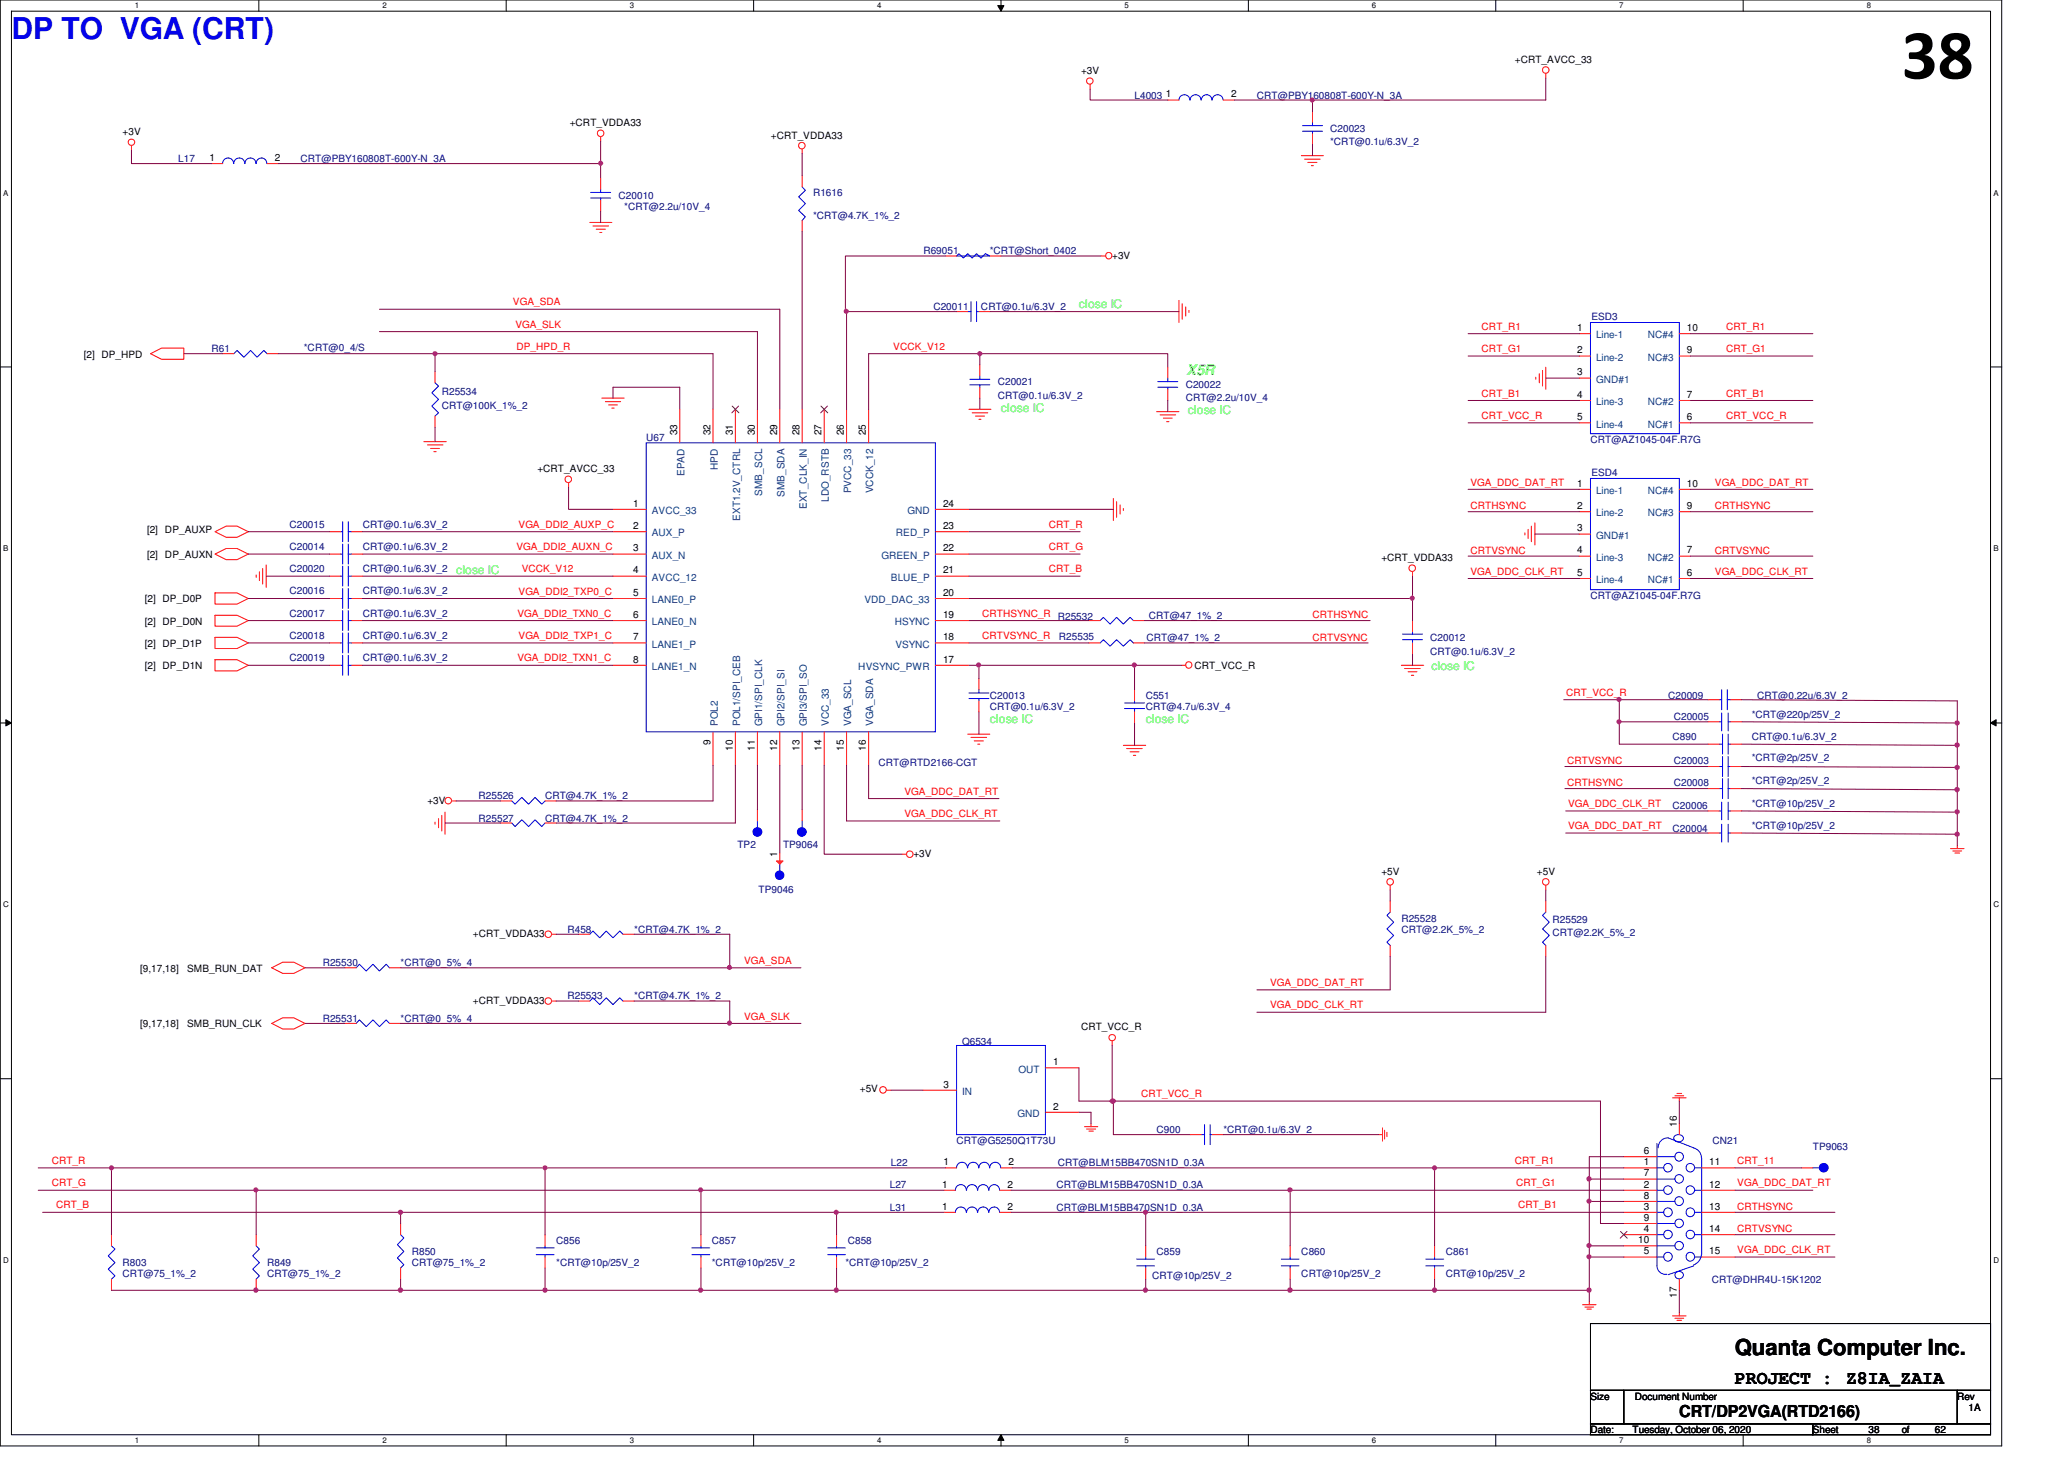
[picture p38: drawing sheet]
<svg xmlns="http://www.w3.org/2000/svg" width="297mm" height="210mm" viewBox="0 0 297 210" stroke-linecap="round" stroke-linejoin="round" font-family="sans-serif">
<defs><g id="words">
<text font-size="10.2" x="273.7" y="11.3">38</text>
<text font-size="4.3" fill="#00f" x="1.6" y="5.6">DP TO VGA (CRT)</text>
<text font-size="3.2" x="249.7" y="195">Quanta Computer Inc.</text>
<g font-size="2.7">
<text x="249.7" y="199.1">PROJECT :</text>
<text x="265.7" y="199.1">Z8IA_ZAIA</text>
</g>
<text font-size="2.4" x="241.7" y="203.8">CRT/DP2VGA(RTD2166)</text>
<text font-size="2.1" fill="#0f0" x="170.8" y="53.9">X5R</text>
<g font-size="1.7" fill="#0f0">
<text x="155.3" y="44.3">close IC</text>
<text x="144.1" y="59.2">close IC</text>
<text x="170.9" y="59.6">close IC</text>
<text x="65.7" y="82.6">close IC</text>
<text x="206" y="96.4">close IC</text>
<text x="142.4" y="104">close IC</text>
<text x="164.9" y="104">close IC</text>
</g>
<g font-size="1.4">
<text x="155.6" y="10.6">+3V</text>
<text x="218" y="9.1">+CRT_AVCC_33</text>
<text x="167.8" y="14">1</text>
<text x="177.2" y="14">2</text>
<text x="17.6" y="19.4">+3V</text>
<text x="30.1" y="23.2">1</text>
<text x="39.5" y="23.2">2</text>
<text x="82" y="18.2">+CRT_VDDA33</text>
<text x="111" y="19.9">+CRT_VDDA33</text>
<text x="160.1" y="37.2">+3V</text>
<text x="227" y="47.6">1</text>
<text x="242.8" y="47.6">10</text>
<text x="12.1" y="51.4">[2] DP_HPD</text>
<text x="227" y="50.8">2</text>
<text x="242.8" y="50.8">9</text>
<text x="227" y="57.2">4</text>
<text x="227" y="54">3</text>
<text x="242.8" y="57.2">7</text>
<text x="97.4" y="62.6" transform="rotate(-90 97.4 62.6)">33</text>
<text x="102.2" y="62.6" transform="rotate(-90 102.2 62.6)">32</text>
<text x="105.4" y="62.6" transform="rotate(-90 105.4 62.6)">31</text>
<text x="108.6" y="62.6" transform="rotate(-90 108.6 62.6)">30</text>
<text x="111.8" y="62.6" transform="rotate(-90 111.8 62.6)">29</text>
<text x="115.1" y="62.6" transform="rotate(-90 115.1 62.6)">28</text>
<text x="118.2" y="62.6" transform="rotate(-90 118.2 62.6)">27</text>
<text x="121.5" y="62.6" transform="rotate(-90 121.5 62.6)">26</text>
<text x="124.6" y="62.6" transform="rotate(-90 124.6 62.6)">25</text>
<text x="227" y="60.5">5</text>
<text x="242.8" y="60.5">6</text>
<text x="77.3" y="67.9">+CRT_AVCC_33</text>
<text x="227" y="70">1</text>
<text x="242.8" y="70">10</text>
<text x="21.2" y="76.8">[2] DP_AUXP</text>
<text x="91.1" y="72.9">1</text>
<text x="91.1" y="76.1">2</text>
<text x="135.7" y="76.1">23</text>
<text x="135.7" y="72.9">24</text>
<text x="227" y="73.2">2</text>
<text x="227" y="76.5">3</text>
<text x="242.8" y="73.2">9</text>
<text x="21.2" y="80.3">[2] DP_AUXN</text>
<text x="91.1" y="79.3">3</text>
<text x="91.1" y="82.5">4</text>
<text x="135.7" y="79.3">22</text>
<text x="135.7" y="82.5">21</text>
<text x="198.8" y="80.7">+CRT_VDDA33</text>
<text x="227" y="79.6">4</text>
<text x="227" y="82.8">5</text>
<text x="242.8" y="79.6">7</text>
<text x="242.8" y="82.8">6</text>
<text x="20.9" y="89.9">[2] DP_D0N</text>
<text x="20.9" y="86.7">[2] DP_D0P</text>
<text x="91.1" y="85.7">5</text>
<text x="91.1" y="88.9">6</text>
<text x="135.7" y="85.7">20</text>
<text x="135.7" y="88.9">19</text>
<text x="20.9" y="93">[2] DP_D1P</text>
<text x="91.1" y="92.1">7</text>
<text x="91.1" y="95.3">8</text>
<text x="135.7" y="95.3">17</text>
<text x="135.7" y="92.1">18</text>
<text x="20.9" y="96.3">[2] DP_D1N</text>
<text x="171.9" y="96.3">CRT_VCC_R</text>
<text x="102.2" y="107.2" transform="rotate(-90 102.2 107.2)">9</text>
<text x="105.4" y="108" transform="rotate(-90 105.4 108)">10</text>
<text x="108.6" y="108" transform="rotate(-90 108.6 108)">11</text>
<text x="111.8" y="108" transform="rotate(-90 111.8 108)">12</text>
<text x="115.1" y="108" transform="rotate(-90 115.1 108)">13</text>
<text x="118.2" y="108" transform="rotate(-90 118.2 108)">14</text>
<text x="121.5" y="108" transform="rotate(-90 121.5 108)">15</text>
<text x="124.6" y="108" transform="rotate(-90 124.6 108)">16</text>
<text x="61.5" y="115.6">+3V</text>
<text x="111.8" y="123.2" transform="rotate(-90 111.8 123.2)">1</text>
<text x="131.4" y="123.3">+3V</text>
<text x="198.8" y="125.9">+5V</text>
<text x="221.2" y="125.9">+5V</text>
<text x="68.1" y="134.8">+CRT_VDDA33</text>
<text x="20.2" y="139.8">[9,17,18]</text>
<text x="26.9" y="139.8">SMB_RUN_DAT</text>
<text x="20.2" y="147.8">[9,17,18]</text>
<text x="26.9" y="147.8">SMB_RUN_CLK</text>
<text x="68.1" y="144.4">+CRT_VDDA33</text>
<text x="155.6" y="148.3">CRT_VCC_R</text>
<text x="151.5" y="153.2">1</text>
<text x="123.7" y="157.1">+5V</text>
<text x="135.8" y="156.5">3</text>
<text x="151.6" y="159.6">2</text>
<text x="135.8" y="167.6">1</text>
<text x="145.2" y="167.6">2</text>
<text x="236.6" y="167.6">1</text>
<text x="236.6" y="166">6</text>
<text x="241.3" y="162.1" transform="rotate(-90 241.3 162.1)">16</text>
<text x="246" y="167.6">11</text>
<text x="135.6" y="170.9">1</text>
<text x="145" y="170.9">2</text>
<text x="236.6" y="170.9">2</text>
<text x="236.6" y="169.2">7</text>
<text x="236.6" y="172.5">8</text>
<text x="246" y="170.9">12</text>
<text x="135.6" y="174">1</text>
<text x="145" y="174">2</text>
<text x="235.8" y="178.9">10</text>
<text x="236.6" y="174">3</text>
<text x="236.6" y="177.2">4</text>
<text x="236.6" y="175.6">9</text>
<text x="246" y="177.2">14</text>
<text x="246" y="174">13</text>
<text x="236.6" y="180.5">5</text>
<text x="246" y="180.5">15</text>
<text x="241.3" y="186.7" transform="rotate(-90 241.3 186.7)">17</text>
<text x="228.9" y="201.4">Size</text>
<text x="235.3" y="201.4">Document Number</text>
<text x="281.7" y="201.4">Rev</text>
<text x="283.3" y="203">1A</text>
<text x="228.9" y="206.2">Date:</text>
<text x="234.9" y="206.2">Tuesday, October 06, 2020</text>
<text x="260.9" y="206.2">Sheet</text>
<text x="268.9" y="206.2">38</text>
<text x="273.7" y="206.2">of</text>
<text x="278.5" y="206.2">62</text>
</g>
<g font-size="1.4" fill="#000080">
<text x="163.3" y="14.2">L4003</text>
<text x="180.9" y="14.2">CRT@PBY160808T-600Y-N_3A</text>
<text x="25.7" y="23.3">L17</text>
<text x="43.3" y="23.3">CRT@PBY160808T-600Y-N_3A</text>
<text x="191.4" y="19">C20023</text>
<text x="191.4" y="20.9">*CRT@0.1u/6.3V_2</text>
<text x="89" y="28.6">C20010</text>
<text x="117" y="28.2">R1616</text>
<text x="89.8" y="30.2">*CRT@2.2u/10V_4</text>
<text x="117" y="31.5">*CRT@4.7K_1%_2</text>
<text x="132.9" y="36.6">R69051</text>
<text x="142.4" y="36.6">*CRT@Short_0402</text>
<text x="134.3" y="44.6">C20011</text>
<text x="141.2" y="44.6">CRT@0.1u/6.3V_2</text>
<text x="229" y="46">ESD3</text>
<text x="30.4" y="50.6">R61</text>
<text x="43.7" y="50.5">*CRT@0_4/S</text>
<text x="63.6" y="56.9">R25534</text>
<text x="63.6" y="58.8">CRT@100K_1%_2</text>
<text x="143.6" y="55.5">C20021</text>
<text x="143.6" y="57.4">CRT@0.1u/6.3V_2</text>
<text x="170.6" y="55.8">C20022</text>
<text x="170.6" y="57.7">CRT@2.2u/10V_4</text>
<text x="93" y="63.5">U67</text>
<text x="228.9" y="63.8">CRT@AZ1045-04F.R7G</text>
<text x="229" y="68.4">ESD4</text>
<text x="41.7" y="75.9">C20015</text>
<text x="52.2" y="75.9">CRT@0.1u/6.3V_2</text>
<text x="41.7" y="82.3">C20020</text>
<text x="41.7" y="79.1">C20014</text>
<text x="52.2" y="82.3">CRT@0.1u/6.3V_2</text>
<text x="52.2" y="79.1">CRT@0.1u/6.3V_2</text>
<text x="41.7" y="85.5">C20016</text>
<text x="41.7" y="88.7">C20017</text>
<text x="52.2" y="85.5">CRT@0.1u/6.3V_2</text>
<text x="52.2" y="88.7">CRT@0.1u/6.3V_2</text>
<text x="152.2" y="89.2">R25532</text>
<text x="165.4" y="89.1">CRT@47_1%_2</text>
<text x="228.9" y="86.2">CRT@AZ1045-04F.R7G</text>
<text x="41.7" y="91.9">C20018</text>
<text x="41.7" y="95.1">C20019</text>
<text x="52.2" y="91.9">CRT@0.1u/6.3V_2</text>
<text x="52.2" y="95.1">CRT@0.1u/6.3V_2</text>
<text x="152.4" y="92.1">R25535</text>
<text x="165" y="92.2">CRT@47_1%_2</text>
<text x="205.8" y="92.2">C20012</text>
<text x="205.8" y="94.2">CRT@0.1u/6.3V_2</text>
<text x="142.4" y="100.6">C20013</text>
<text x="164.9" y="100.6">C551</text>
<text x="240.1" y="100.6">C20009</text>
<text x="252.9" y="100.6">CRT@0.22u/6.3V_2</text>
<text x="142.4" y="102.2">CRT@0.1u/6.3V_2</text>
<text x="164.9" y="102.2">CRT@4.7u/6.3V_4</text>
<text x="240.7" y="106.5">C890</text>
<text x="240.9" y="103.6">C20005</text>
<text x="252.1" y="106.5">CRT@0.1u/6.3V_2</text>
<text x="252.1" y="103.3">*CRT@220p/25V_2</text>
<text x="126.4" y="110.2">CRT@RTD2166-CGT</text>
<text x="240.9" y="109.9">C20003</text>
<text x="240.9" y="113.1">C20008</text>
<text x="252.1" y="109.5">*CRT@2p/25V_2</text>
<text x="252.1" y="112.7">*CRT@2p/25V_2</text>
<text x="68.9" y="118.2">R25527</text>
<text x="68.9" y="115">R25526</text>
<text x="78.4" y="118.2">CRT@4.7K_1%_2</text>
<text x="78.4" y="115">CRT@4.7K_1%_2</text>
<text x="240.7" y="116.4">C20006</text>
<text x="240.7" y="119.6">C20004</text>
<text x="252.1" y="116.1">*CRT@10p/25V_2</text>
<text x="252.1" y="119.3">*CRT@10p/25V_2</text>
<text x="106.1" y="122">TP2</text>
<text x="112.7" y="122">TP9064</text>
<text x="109.2" y="128.4">TP9046</text>
<text x="81.7" y="134.2">R458</text>
<text x="91.3" y="134.2">*CRT@4.7K_1%_2</text>
<text x="201.7" y="132.6">R25528</text>
<text x="201.7" y="134.2">CRT@2.2K_5%_2</text>
<text x="223.4" y="132.8">R25529</text>
<text x="223.4" y="134.7">CRT@2.2K_5%_2</text>
<text x="46.4" y="139">R25530</text>
<text x="57.7" y="139">*CRT@0_5%_4</text>
<text x="81.7" y="143.8">R25533</text>
<text x="91.3" y="143.8">*CRT@4.7K_1%_2</text>
<text x="46.4" y="147">R25531</text>
<text x="57.7" y="147">*CRT@0_5%_4</text>
<text x="138.5" y="150.3">Q6534</text>
<text x="128.2" y="167.8">L22</text>
<text x="137.7" y="164.6">CRT@G5250Q1T73U</text>
<text x="152.2" y="167.8">CRT@BLM15BB470SN1D_0.3A</text>
<text x="166.5" y="163">C900</text>
<text x="176.1" y="163">*CRT@0.1u/6.3V_2</text>
<text x="246.5" y="164.6">CN21</text>
<text x="260.9" y="165.4">TP9063</text>
<text x="128.1" y="171">L27</text>
<text x="152.1" y="171">CRT@BLM15BB470SN1D_0.3A</text>
<text x="80" y="179">C856</text>
<text x="102.4" y="179">C857</text>
<text x="122" y="179">C858</text>
<text x="128.1" y="174.2">L31</text>
<text x="152.1" y="174.2">CRT@BLM15BB470SN1D_0.3A</text>
<text x="17.6" y="182.2">R803</text>
<text x="17.6" y="183.8">CRT@75_1%_2</text>
<text x="38.4" y="182.2">R849</text>
<text x="38.4" y="183.8">CRT@75_1%_2</text>
<text x="59.3" y="180.6">R850</text>
<text x="59.3" y="182.2">CRT@75_1%_2</text>
<text x="80" y="182.2">*CRT@10p/25V_2</text>
<text x="102.4" y="182.2">*CRT@10p/25V_2</text>
<text x="121.7" y="182.2">*CRT@10p/25V_2</text>
<text x="165.8" y="183.9">CRT@10p/25V_2</text>
<text x="166.5" y="180.6">C859</text>
<text x="187.3" y="180.6">C860</text>
<text x="187.3" y="183.8">CRT@10p/25V_2</text>
<text x="208.1" y="180.6">C861</text>
<text x="208.1" y="183.8">CRT@10p/25V_2</text>
<text x="246.3" y="184.6">CRT@DHR4U-15K1202</text>
</g>
<g font-size="1.4" fill="#f00">
<text x="73.8" y="43.9">VGA_SDA</text>
<text x="74.2" y="47.2">VGA_SLK</text>
<text x="213.2" y="47.5">CRT_R1</text>
<text x="248.4" y="47.5">CRT_R1</text>
<text x="74.3" y="50.3">DP_HPD_R</text>
<text x="128.6" y="50.3">VCCK_V12</text>
<text x="213.2" y="50.7">CRT_G1</text>
<text x="248.4" y="50.7">CRT_G1</text>
<text x="213.2" y="57.1">CRT_B1</text>
<text x="248.4" y="57.1">CRT_B1</text>
<text x="213.2" y="60.3">CRT_VCC_R</text>
<text x="248.4" y="60.3">CRT_VCC_R</text>
<text x="211.6" y="69.8">VGA_DDC_DAT_RT</text>
<text x="246.8" y="69.8">VGA_DDC_DAT_RT</text>
<text x="74.6" y="75.9">VGA_DDI2_AUXP_C</text>
<text x="151" y="75.9">CRT_R</text>
<text x="211.6" y="73.3">CRTHSYNC</text>
<text x="246.8" y="73.3">CRTHSYNC</text>
<text x="74.3" y="79.2">VGA_DDI2_AUXN_C</text>
<text x="75.1" y="82.3">VCCK_V12</text>
<text x="151" y="79.2">CRT_G</text>
<text x="151" y="82.3">CRT_B</text>
<text x="211.6" y="79.7">CRTVSYNC</text>
<text x="211.6" y="82.7">VGA_DDC_CLK_RT</text>
<text x="246.8" y="79.7">CRTVSYNC</text>
<text x="246.8" y="82.7">VGA_DDC_CLK_RT</text>
<text x="74.5" y="88.7">VGA_DDI2_TXN0_C</text>
<text x="74.6" y="85.6">VGA_DDI2_TXP0_C</text>
<text x="141.3" y="88.7">CRTHSYNC_R</text>
<text x="188.9" y="88.9">CRTHSYNC</text>
<text x="74.5" y="95.2">VGA_DDI2_TXN1_C</text>
<text x="74.6" y="91.9">VGA_DDI2_TXP1_C</text>
<text x="141.3" y="91.9">CRTVSYNC_R</text>
<text x="188.9" y="92.2">CRTVSYNC</text>
<text x="225.4" y="100.1">CRT_VCC_R</text>
<text x="225.5" y="109.9">CRTVSYNC</text>
<text x="225.5" y="113.1">CRTHSYNC</text>
<text x="130.2" y="117.6">VGA_DDC_CLK_RT</text>
<text x="130.2" y="114.3">VGA_DDC_DAT_RT</text>
<text x="225.7" y="119.3">VGA_DDC_DAT_RT</text>
<text x="225.7" y="116.1">VGA_DDC_CLK_RT</text>
<text x="107.1" y="138.7">VGA_SDA</text>
<text x="182.8" y="141.9">VGA_DDC_DAT_RT</text>
<text x="107.1" y="146.7">VGA_SLK</text>
<text x="182.8" y="145.1">VGA_DDC_CLK_RT</text>
<text x="164.3" y="157.9">CRT_VCC_R</text>
<text x="7.4" y="167.5">CRT_R</text>
<text x="218" y="167.5">CRT_R1</text>
<text x="250" y="167.5">CRT_11</text>
<text x="7.4" y="170.7">CRT_G</text>
<text x="8.1" y="173.9">CRT_B</text>
<text x="218.2" y="170.7">CRT_G1</text>
<text x="218.5" y="173.9">CRT_B1</text>
<text x="250" y="170.7">VGA_DDC_DAT_RT</text>
<text x="250" y="174.1">CRTHSYNC</text>
<text x="250" y="177.3">CRTVSYNC</text>
<text x="250" y="180.3">VGA_DDC_CLK_RT</text>
</g>
<g font-size="1.4" fill="#004080">
<text x="229.7" y="51.9">Line-2</text>
<text x="229.7" y="48.7">Line-1</text>
<text x="237.1" y="51.9">NC#3</text>
<text x="237.1" y="48.7">NC#4</text>
<text x="229.7" y="58.3">Line-3</text>
<text x="229.7" y="55.1">GND#1</text>
<text x="237.1" y="58.3">NC#2</text>
<text x="229.7" y="61.5">Line-4</text>
<text x="237.1" y="61.5">NC#1</text>
<text x="98.5" y="68.5" transform="rotate(-90 98.5 68.5)">EPAD</text>
<text x="103.3" y="67.6" transform="rotate(-90 103.3 67.6)">HPD</text>
<text x="109.7" y="71.3" transform="rotate(-90 109.7 71.3)">SMB_SCL</text>
<text x="112.9" y="71.5" transform="rotate(-90 112.9 71.5)">SMB_SDA</text>
<text x="122.5" y="71" transform="rotate(-90 122.5 71)">PVCC_33</text>
<text x="125.7" y="71" transform="rotate(-90 125.7 71)">VCCK_12</text>
<text x="229.7" y="71.1">Line-1</text>
<text x="237.1" y="71.1">NC#4</text>
<text x="93.8" y="74">AVCC_33</text>
<text x="93.8" y="77.2">AUX_P</text>
<text x="106.5" y="74.9" transform="rotate(-90 106.5 74.9)">EXT1.2V_CTRL</text>
<text x="116.1" y="73.2" transform="rotate(-90 116.1 73.2)">EXT_CLK_IN</text>
<text x="119.3" y="72.2" transform="rotate(-90 119.3 72.2)">LDO_RSTB</text>
<text x="128.9" y="77.2">RED_P</text>
<text x="130.6" y="74">GND</text>
<text x="229.7" y="74.3">Line-2</text>
<text x="229.7" y="77.5">GND#1</text>
<text x="237.1" y="74.3">NC#3</text>
<text x="93.8" y="80.4">AUX_N</text>
<text x="93.8" y="83.6">AVCC_12</text>
<text x="126.9" y="80.4">GREEN_P</text>
<text x="128.2" y="83.6">BLUE_P</text>
<text x="229.7" y="80.7">Line-3</text>
<text x="229.7" y="83.9">Line-4</text>
<text x="237.1" y="80.7">NC#2</text>
<text x="237.1" y="83.9">NC#1</text>
<text x="93.8" y="86.8">LANE0_P</text>
<text x="93.8" y="90">LANE0_N</text>
<text x="124.4" y="86.8">VDD_DAC_33</text>
<text x="128.8" y="90">HSYNC</text>
<text x="93.8" y="93.2">LANE1_P</text>
<text x="128.9" y="93.2">VSYNC</text>
<text x="93.8" y="96.4">LANE1_N</text>
<text x="123.5" y="96.4">HVSYNC_PWR</text>
<text x="103.3" y="104.5" transform="rotate(-90 103.3 104.5)">POL2</text>
<text x="106.5" y="104.5" transform="rotate(-90 106.5 104.5)">POL1/SPI_CEB</text>
<text x="109.7" y="104.5" transform="rotate(-90 109.7 104.5)">GPI1/SPI_CLK</text>
<text x="112.9" y="104.5" transform="rotate(-90 112.9 104.5)">GPI2/SPI_SI</text>
<text x="116.1" y="104.5" transform="rotate(-90 116.1 104.5)">GPI3/SPI_SO</text>
<text x="119.3" y="104.5" transform="rotate(-90 119.3 104.5)">VCC_33</text>
<text x="122.5" y="104.5" transform="rotate(-90 122.5 104.5)">VGA_SCL</text>
<text x="125.7" y="104.5" transform="rotate(-90 125.7 104.5)">VGA_SDA</text>
<text x="146.6" y="154.3">OUT</text>
<text x="138.5" y="157.5">IN</text>
<text x="146.4" y="160.7">GND</text>
</g>
<g font-size="1.1">
<text x="19.4" y="1.1">1</text>
<text x="55" y="1.1">2</text>
<text x="90.6" y="1.1">3</text>
<text x="126.2" y="1.1">4</text>
<text x="161.8" y="1.1">5</text>
<text x="197.4" y="1.1">6</text>
<text x="233" y="1.1">7</text>
<text x="268.6" y="1.1">8</text>
<text x=".5" y="28.2">A</text>
<text x="286.9" y="28.2">A</text>
<text x=".5" y="79.3">B</text>
<text x="286.9" y="79.3">B</text>
<text x=".5" y="130.6">C</text>
<text x="286.9" y="130.6">C</text>
<text x=".5" y="181.7">D</text>
<text x="286.9" y="181.7">D</text>
<text x="19.4" y="207.6">1</text>
<text x="55" y="207.6">2</text>
<text x="90.6" y="207.6">3</text>
<text x="126.2" y="207.6">4</text>
<text x="161.8" y="207.6">5</text>
<text x="197.4" y="207.6">6</text>
<text x="233" y="207.6">7</text>
<text x="268.6" y="207.6">8</text>
</g>
</g></defs>
<path d="M0 0h288.1v208h-288.1zM1.6 1.6h284.9v204.8h-284.9z" fill="none" stroke="#000" stroke-width=".14"/>
<g fill="#fff">
<path d="M19.4 .2h.6v1.2h-.6z"/>
<path d="M19.4 206.6h.6v1.2h-.6z"/>
</g>
<path d="M37.3 0v1.6M37.3 206.4v1.6" fill="none" stroke="#000" stroke-width=".14"/>
<g fill="#fff">
<path d="M55 .2h.6v1.2h-.6z"/>
<path d="M55 206.6h.6v1.2h-.6z"/>
</g>
<path d="M72.9 0v1.6M72.9 206.4v1.6" fill="none" stroke="#000" stroke-width=".14"/>
<g fill="#fff">
<path d="M90.6 .2h.6v1.2h-.6z"/>
<path d="M90.6 206.6h.6v1.2h-.6z"/>
</g>
<path d="M108.5 0v1.6M108.5 206.4v1.6" fill="none" stroke="#000" stroke-width=".14"/>
<g fill="#fff">
<path d="M126.2 .2h.6v1.2h-.6z"/>
<path d="M126.2 206.6h.6v1.2h-.6z"/>
</g>
<path d="M143.6 .8h.9l-.4 .8zM144.1 0v1.6M144.1 206.4l.4 .8h-.9zM144.1 206.4v1.6" fill="none" stroke="#000" stroke-width=".14"/>
<path d="M143.6 .8h.9l-.4 .8zM144.1 206.4l.4 .8h-.9z" fill="#000"/>
<g fill="#fff">
<path d="M161.8 .2h.6v1.2h-.6z"/>
<path d="M161.8 206.6h.6v1.2h-.6z"/>
</g>
<path d="M179.7 0v1.6M179.7 206.4v1.6" fill="none" stroke="#000" stroke-width=".14"/>
<g fill="#fff">
<path d="M197.4 .2h.6v1.2h-.6z"/>
<path d="M197.4 206.6h.6v1.2h-.6z"/>
</g>
<path d="M215.3 0v1.6M215.3 206.4v1.6" fill="none" stroke="#000" stroke-width=".14"/>
<g fill="#fff">
<path d="M233 .2h.6v1.2h-.6z"/>
<path d="M233 206.6h.6v1.2h-.6z"/>
</g>
<path d="M250.9 0v1.6M250.9 206.4v1.6" fill="none" stroke="#000" stroke-width=".14"/>
<g fill="#fff">
<path d="M268.6 .2h.6v1.2h-.6z"/>
<path d="M268.6 206.6h.6v1.2h-.6z"/>
<path d="M.5 27.2h.7v1.2h-.7z"/>
<path d="M286.9 27.2h.7v1.2h-.7z"/>
<path d="M.5 78.4h.7v1.1h-.7z"/>
<path d="M286.9 78.4h.7v1.1h-.7z"/>
</g>
<path d="M0 52.8h1.6M286.5 52.8h1.6" fill="none" stroke="#000" stroke-width=".14"/>
<g fill="#fff">
<path d="M.5 129.6h.7v1.2h-.7z"/>
<path d="M286.9 129.6h.8v1.2h-.8z"/>
</g>
<path d="M0 104h1.6M.8 103.5l.8 .5-.8 .4zM286.5 104h1.6M286.5 104l.8-.5v.9z" fill="none" stroke="#000" stroke-width=".14"/>
<path d="M.8 103.5l.8 .5-.8 .4zM286.5 104l.8-.5v.9z" fill="#000"/>
<g fill="#fff">
<path d="M.5 180.8h.7v1.1h-.7z"/>
<path d="M286.9 180.8h.8v1.1h-.8z"/>
</g>
<path d="M0 155.2h1.6M286.5 155.2h1.6M228.9 190.4h57.6v9.6h-57.6zM228.9 200h4.8v4.9h-4.8zM228.9 204.9h32v1.5h-32zM233.7 200h48v4.9h-48zM260.9 204.9h25.6v1.5h-25.6zM281.7 200h4.8v4.9h-4.8z" fill="none" stroke="#000" stroke-width=".14"/>
<g fill="none" stroke="#f00" stroke-width=".14">
<path d="M86.4 19.7v.6M156.9 12.1v.7M222.5 10.6v.6M18.9 21v.6M84.9 32h3.1M85.3 32.5h2.3M85.8 33h1.3M86.3 33.4h.3M115.4 21.5v.6M158.5 36.8h.6M187.3 22.4h3.2M187.7 22.9h2.3"/>
<path d="M188.2 23.4h1.3M188.7 23.8h.3M21.7 50.9l1.5-.8h3.3v1.6h-3.3zM86.6 57.3h3.2M87.1 57.8h2.2M87.6 58.3h1.3M88 58.7h.4M139.4 58.9h3.2M139.9 59.4h2.3M140.4 59.9h1.3M166.5 59.2h3.2M167 59.7h2.2"/>
<path d="M169.7 43.2v3.2M170.1 43.7v2.2M170.6 44.2v1.3M171.1 44.7v.3M221 54.3v.3M221.5 53.8v1.3M222 53.3v2.2M222.5 52.8v3.2M30.9 76.5l1.7-.8h1.5l1.6 .8-1.6 .8h-1.5zM30.9 79.7l1.7-.8h1.5l1.6 .8-1.6 .8h-1.5zM61 63.5h3.2M61.5 64h2.3"/>
<path d="M62 64.5h1.2M62.4 65h.4M81.8 69.5v.6M140.9 60.3h.3M160.2 71.7v3.2M160.7 72.2v2.2M161.2 72.6v1.4M161.7 73.2v.2M167.4 60.2h1.3M167.9 60.7h.3M219.5 76.7v.3M219.9 76.2v1.3"/>
<path d="M220.4 75.7v2.2M220.9 75.2v3.2M30.9 88.5h3.2l1.6 .8-1.6 .8h-3.2zM30.9 85.3h3.2l1.6 .8-1.6 .8h-3.2zM30.9 94.9h3.2l1.6 .8-1.6 .8h-3.2zM30.9 91.7h3.2l1.6 .8-1.6 .8h-3.2zM36.9 82.7v.4M37.3 82.3v1.2M37.8 81.8v2.2M38.3 81.3v3.2M170 95.7h.6M201.7 95.7h3.2"/>
<path d="M202.1 96.2h2.3M202.6 96.6h1.3M203.1 97.2h.4M203.3 82.3v.6M62.6 118.3v.3M63.1 117.8v1.3M63.6 117.3v2.2M64 116.8v3.2M65 115.2h.7M139.3 105.6h3.1M139.7 106.1h2.3M140.2 106.6h1.3"/>
<path d="M140.7 107.1h.3M161.7 107.2h3.2M162.1 107.7h2.3M162.6 108.2h1.3M163.1 108.7h.3M245.8 116.7h1.6M249 116.7h1.7M39.1 139.2l1.6-.8h1.6l1.6 .8-1.6 .8h-1.6zM79.4 134.4h.6M129.8 122.9h.7M200.1 127.4v.6M222.5 127.4v.6"/>
<path d="M280.7 122.1h2M281 122.4h1.3M281.3 122.7h.7M281.7 121.6v.5M39.1 147.2l1.6-.8h1.6l1.6 .8-1.6 .8h-1.6zM79.4 144h.6M127.6 156.8h.6M160.1 149.8v.6M240.7 157.9h2M241 157.6h1.3M241.3 157.3h.7M241.7 157.9v.5"/>
<path d="M156.1 162.1h1.9M156.4 162.4h1.3M156.7 162.7h.6M157 161.6v.5M198.5 163.2h.5M199 162.3v1.9M199.3 162.6v1.3M199.6 162.9v.6M227.7 187.7h2M228.1 188h1.3M228.4 188.3h.6M228.7 187.2v.5"/>
<path d="M240.7 189.3h2M241 189.7h1.3M241.3 189.9h.7M241.7 188.8v.5"/>
<circle cx="86.4" cy="19.2" r=".47"/>
<circle cx="156.8" cy="11.7" r=".46"/>
<circle cx="222.5" cy="10.1" r=".47"/>
<circle cx="18.9" cy="20.5" r=".46"/>
<circle cx="115.4" cy="21" r=".47"/>
<circle cx="159.6" cy="36.8" r=".46"/>
<circle cx="81.8" cy="69" r=".47"/>
<circle cx="171.1" cy="95.7" r=".46"/>
<circle cx="203.2" cy="81.7" r=".47"/>
<circle cx="64.5" cy="115.2" r=".47"/>
<circle cx="78.9" cy="134.4" r=".47"/>
<circle cx="130.9" cy="122.9" r=".47"/>
<circle cx="200.1" cy="126.9" r=".47"/>
<circle cx="222.5" cy="126.9" r=".47"/>
<circle cx="78.9" cy="144" r=".47"/>
<circle cx="127.1" cy="156.8" r=".47"/>
<circle cx="160.1" cy="149.3" r=".46"/>
</g>
<path d="M247.4 116.7h.4M247.8 115.4v2.5M248.7 115.4v2.5M248.7 116.7h.3" fill="none" stroke="#00f" stroke-width=".14"/>
<circle cx="262.5" cy="168" r=".63" fill="#00f"/>
<g fill="none" stroke="#00f" stroke-width=".14">
<path d="M32 23.5a.78 .78 0 0 1 .8-.8 .78 .78 0 0 1 .8 .8M33.7 23.5a.78 .78 0 0 1 .7-.8 .78 .78 0 0 1 .8 .8M35.3 23.5a.78 .78 0 0 1 .7-.8 .78 .78 0 0 1 .8 .8M36.9 23.5a.76 .76 0 0 1 .7-.8 .76 .76 0 0 1 .8 .8M115.4 26.9l.5 .5-1 .9 1 1-1 1 1 .9-.5 .5M139.6 54.6h2.8M139.6 55.4h2.8M141 55.4v.3M141 54.1v.5M93 63.7h41.6v41.6h-41.6zM49 92.5h.3M49 82.9h.3"/>
<path d="M49 86.1h.3M49.3 91.1v2.8M49.3 81.4v2.9M49.3 84.7v2.8M50.1 91.1v2.8M50.1 81.4v2.9M50.1 84.7v2.8M50.1 92.5h.5M50.1 82.9h.5M50.1 86.1h.5M158.3 92.5l.5-.5 1 1 .9-1 1 1 .9-1 .5 .5M201.8 92h2.9"/>
<path d="M201.8 91.2h2.9M203.3 90.9v.3M203.3 92v.5M161.8 101.9h2.9M161.8 101.1h2.9M163.3 100.8v.3M163.3 101.9v.5M247.4 107.1h.5M247.9 105.6v2.9M248.7 105.6v2.9M248.7 107.1h.3M77.2 179.5h2.6"/>
<path d="M78.4 179.2v.3M238.5 166.4h2.5M238.5 168h.9M238.5 171.2h.9M238.5 169.6h2.5M238.5 172.8h2.5M238.5 174.4h.9M238.5 177.6h.9M238.5 179.2h2.5M238.5 176h2.5M238.5 164.5v17.6a1.23 1.23 0 0 0 1.2 1.2M238.6 165.1a1.39 1.39 0 0 1 1.5-1.4l3.7 1.4"/>
<path d="M241.1 163.4a.77 .77 0 0 1 1.2 .3 .72 .72 0 0 1-.7 .6 .72 .72 0 0 1-.7-.6zM243.7 165.1a1.43 1.43 0 0 1 1.2 1.5M243.9 174.4h1M243.9 171.2h1M243.9 177.6h1M243.9 168h1M244.9 166.6v13.9M260.9 168h.9M77.2 180.5h2.6M78.4 180.5v.3M184.4 181.1h2.5M184.4 182.1h2.5"/>
<path d="M185.7 182.1v.3M185.7 180.8v.3M205.2 181.1h2.6M205.2 182.1h2.6M206.5 182.1v.3M206.5 180.8v.3M238.5 180.8h.9M239.8 183.3h.1M243.8 182.1l-3.7 1.3M243.9 180.8h1M244.9 180.5a1.69 1.69 0 0 1-1.2 1.5"/>
<circle cx="240" cy="174.4" r=".63"/>
<circle cx="240" cy="171.2" r=".62"/>
<circle cx="240" cy="168" r=".62"/>
<circle cx="240" cy="177.6" r=".62"/>
<circle cx="241.6" cy="166.4" r=".63"/>
<circle cx="241.6" cy="172.8" r=".63"/>
<circle cx="241.7" cy="179.2" r=".62"/>
<circle cx="241.7" cy="176" r=".62"/>
<circle cx="241.7" cy="169.6" r=".62"/>
<circle cx="243.3" cy="174.4" r=".63"/>
<circle cx="243.3" cy="168" r=".62"/>
<circle cx="243.3" cy="171.2" r=".62"/>
<circle cx="243.3" cy="177.6" r=".62"/>
<circle cx="262.5" cy="168" r=".63"/>
<circle cx="240" cy="180.8" r=".63"/>
<circle cx="241.7" cy="183.4" r=".58"/>
<circle cx="243.3" cy="180.8" r=".63"/>
</g>
<g fill="none" stroke="#f00" stroke-width=".14">
<path d="M30.4 23.5h1.6M38.4 23.5h1.6M115.4 25.3v1.6M115.4 31.7v1.6M97.8 58.9v4.8M102.6 58.9v4.8M105.8 58.9v4.8M109 58.9v4.8M112.2 58.9v4.8M115.4 58.9v4.8M118.6 58.9v4.8M121.8 58.9v4.8"/>
<path d="M125 58.9v4.8M141 55.7v1.6M141 52.5v1.6M88.2 73.3h4.8M88.2 76.5h4.8M88.2 79.7h4.8M134.6 73.3h4.8M134.6 76.5h4.8M134.6 79.7h4.8M47.4 92.5h1.6M47.4 82.9h1.6M47.4 86.1h1.6"/>
<path d="M50.6 92.5h1.6M50.6 82.9h1.6M50.6 86.1h1.6M88.2 82.9h4.8M88.2 86.1h4.8M88.2 89.3h4.8M88.2 92.5h4.8M88.2 95.7h4.8M134.6 92.5h4.8M134.6 86.1h4.8M134.6 89.3h4.8M134.6 95.7h4.8"/>
<path d="M134.6 82.9h4.8M156.7 92.5h1.6M163.1 92.5h1.6M163.3 99.2v1.6M203.3 89.3v1.6M203.3 92.5v1.6M102.6 105.3v4.8M105.8 105.3v4.8M109 105.3v4.8M112.2 105.3v4.8M115.4 105.3v4.8M118.6 105.3v4.8"/>
<path d="M121.8 105.3v4.8M125 105.3v4.8M163.3 102.4v1.6M245.8 107.1h1.6M249 107.1h1.7M78.4 177.6v1.6M185.7 179.2v1.6M206.5 179.2v1.6M233.7 168h4.8M233.7 171.2h4.8M233.7 174.4h4.8M233.7 177.6h4.8"/>
<path d="M233.7 166.4h4.8M233.7 169.6h4.8M233.7 172.8h4.8M233.7 176h4.8M233.7 179.2h4.8M241.7 161.6v1.6M244.9 177.6h4.8M244.9 174.4h4.8M244.9 171.2h4.8M244.9 168h4.8M259.3 168h1.6M78.4 180.8v1.6"/>
<path d="M185.7 182.4v1.6M206.5 182.4v1.6M233.7 180.8h4.8M241.7 184v1.6M244.9 180.8h4.8"/>
</g>
<path d="M105.4 58.4l.9 1M106.3 58.4l-1 1M118.1 58.4l1 1M119.1 58.4l-1 1M233.2 177.2l1 .9M234.1 177.2l-.9 .9" fill="none" stroke="#804000" stroke-width=".14"/>
<circle cx="109" cy="119.7" r=".63" fill="#00f"/>
<g fill="none" stroke="#00f" stroke-width=".14">
<path d="M138 36.5l.6 .6 .7-.6 .6 .6 .6-.6 .7 .6 .6-.6 .6 .3h-4.7zM33.7 50.9l.4-.5 1 1 1-1 .9 1 1-1 .4 .5M62.6 55.1l.5 .4-1 1 1 .9-1 1 1 1-.5 .5M139.3 44.8h.4M139.7 43.4v2.9M140.5 44.8h.4M140.5 43.4v2.9M139.4 99.7h2.9M140.9 99.2v.5M247.8 99.2v2.9M248.6 99.2v2.9M73.7 118.4l.4 .5 1-1 1 1 .9-1 1 1 .4-.5"/>
<path d="M109 118.1v1M139.4 100.5h2.9M140.9 100.5v.3M247.4 100.7h.4M248.6 100.7h.4M57.7 177.6l.4 .5-.9 1 .9 .9-.9 1 .9 .9-.4 .5M137.5 174.4a.78 .78 0 0 1 .8-.7 .78 .78 0 0 1 .8 .7M139.1 174.4a.78 .78 0 0 1 .8-.7 .78 .78 0 0 1 .8 .7M140.7 174.4a.78 .78 0 0 1 .8-.7 .78 .78 0 0 1 .8 .7M142.3 174.4a.76 .76 0 0 1 .8-.7 .76 .76 0 0 1 .7 .7"/>
<circle cx="109" cy="119.7" r=".63"/>
</g>
<g fill="none" stroke="#f00" stroke-width=".14">
<path d="M136.1 36.8h1.6M142.4 36.8h1.7M32 50.9h1.7M38.4 50.9h1.6M62.6 53.5v1.6M62.6 59.9v1.6M137.7 44.8h1.6M140.9 44.8h1.5M140.9 97.6v1.6M72 118.4h1.7M78.4 118.4h1.6M109 116.5v1.6"/>
<path d="M140.9 100.8v1.6M245.8 100.7h1.6M249 100.7h1.7M57.7 176v1.6M135.9 174.4h1.6M143.9 174.4h1.6M57.7 182.4v1.6"/>
</g>
<circle cx="112.2" cy="125.9" r=".62" fill="#00f"/>
<g fill="none" stroke="#00f" stroke-width=".14">
<path d="M112.2 124.3v1"/>
<circle cx="112.2" cy="125.9" r=".62"/>
</g>
<path d="M111.8 123.9h.9l-.5 .4z" fill="#f00"/>
<g fill="none" stroke="#f00" stroke-width=".14">
<path d="M168.1 14.4h1.6M176.1 14.4h1.6M188.9 19.2v1.6M188.9 16v1.6M86.4 28.8v1.6M86.4 25.6v1.6M168.1 56v1.6M168.1 52.8v1.6M47.4 79.7h1.6M50.6 79.7h1.6M47.4 89.3h1.6M50.6 89.3h1.6"/>
<path d="M72 115.2h1.7M78.4 115.2h1.6M245.8 119.8h1.6M249 119.8h1.7M111.8 123.9h.9l-.5 .4zM112.2 122.7v1.6M49.7 147.2h1.6M56 147.2h1.7M36.9 177.6v1.6M120.4 177.6v1.6M164.9 179.2v1.6M36.9 184v1.6"/>
<path d="M120.4 180.8v1.6M164.9 182.4v1.6"/>
</g>
<g fill="none" stroke="#00f" stroke-width=".14">
<path d="M171.2 14.4a.78 .78 0 0 0-.7-.8 .78 .78 0 0 0-.8 .8M172.8 14.4a.78 .78 0 0 0-.7-.8 .78 .78 0 0 0-.8 .8M174.4 14.4a.76 .76 0 0 0-.8-.8 .76 .76 0 0 0-.7 .8M176 14.4a.78 .78 0 0 0-.8-.8 .78 .78 0 0 0-.7 .8M187.4 18.1h2.9M187.4 18.9h2.9M188.9 18.9v.3M188.9 17.6v.5M85 27.7h2.9M85 28.5h2.9M86.4 28.5v.3M86.4 27.2v.5"/>
<path d="M166.6 54.9h2.9M166.6 55.7h2.9M168.1 55.7v.3M168.1 54.4v.5M49 79.7h.3M49.3 78.3v2.9M50.1 78.3v2.9M50.1 79.7h.5M49 89.3h.3M49.3 87.8v2.9M50.1 87.8v2.9M50.1 89.3h.5"/>
<path d="M73.7 115.2l.4 .5 1-1 1 1 .9-1 1 1 .4-.5M247.4 119.8h.4M247.8 118.6v2.6M248.7 118.6v2.6M248.7 119.8h.3M51.3 147.2l.4-.5 1 1 1-1 .9 1 1-1 .4 .5M36.9 179.2l.4 .5-.9 1 .9 1-.9 .9 .9 1-.4 .4M119.1 179.5h2.6M120.4 179.2v.3M119.1 180.5h2.6M120.4 180.5v.3M163.6 181.1h2.6"/>
<path d="M163.6 182.1h2.6M164.9 182.1v.3M164.9 180.8v.3"/>
</g>
<circle cx="115.4" cy="119.7" r=".63" fill="#00f"/>
<g fill="none" stroke="#00f" stroke-width=".14">
<path d="M228.9 46.4h12.8v16h-12.8zM49 76.5h.3M49.3 75.1v2.8M50.1 75.1v2.8M50.1 76.5h.5M228.9 68.8h12.8v16h-12.8zM49 95.7h.3M49.3 94.3v2.9M50.1 94.3v2.9M50.1 95.7h.5M158.3 89.3l.5-.5 1 1 .9-1 1 1 .9-1 .5 .5M115.4 118.1v1"/>
<path d="M247.4 103.8h.4M247.4 110.3h.5M247.4 113.5h.5M247.8 102.6v2.6M247.9 108.8v2.9M247.9 112v2.9M248.7 102.6v2.6M248.7 108.8v2.9M248.7 112v2.9M248.7 103.8h.3M248.7 110.3h.3M248.7 113.5h.3"/>
<path d="M51.3 139.2l.4-.5 1 1 1-1 .9 1 1-1 .4 .5M84.9 134.4l.4-.5 1 1 .9-1 1 1 1-1 .5 .5M200.1 131.2l-.5 .5 1 1-1 .9 1 1-1 1 .5 .4M222.5 131.2l-.5 .5 1 1-1 .9 1 1-1 1 .5 .4M84.9 144l.4-.4 1 .9 .9-.9 1 .9 1-.9 .5 .4M137.7 150.4h12.7v12.8h-12.7zM16 179.2l.5 .5-.9 1 .9 1-.9 .9 .9 1-.5 .4M99.6 179.5h2.5M100.9 179.2v.3M139.1 171.2a.78 .78 0 0 0-.8-.8 .78 .78 0 0 0-.8 .8M139.2 168a.78 .78 0 0 0-.8-.8 .78 .78 0 0 0-.7 .8M140.7 171.2a.78 .78 0 0 0-.8-.8 .78 .78 0 0 0-.8 .8"/>
<path d="M140.8 168a.78 .78 0 0 0-.7-.8 .78 .78 0 0 0-.8 .8M142.3 171.2a.78 .78 0 0 0-.8-.8 .78 .78 0 0 0-.8 .8M142.4 168a.76 .76 0 0 0-.8-.8 .76 .76 0 0 0-.7 .8M143.8 171.2a.76 .76 0 0 0-.7-.8 .76 .76 0 0 0-.8 .8M144 168a.78 .78 0 0 0-.8-.8 .78 .78 0 0 0-.8 .8M172.9 163.2h.5M173.4 161.8v2.9M174.2 163.2h.3M174.2 161.8v2.9M99.6 180.5h2.5M100.9 180.5v.3"/>
<circle cx="115.4" cy="119.7" r=".63"/>
</g>
<g fill="none" stroke="#f00" stroke-width=".14">
<path d="M227.3 51.2h1.6M227.3 57.6h1.6M227.3 54.4h1.6M227.3 48h1.6M241.7 57.6h1.6M241.7 51.2h1.6M241.7 48h1.6M47.4 76.5h1.6M50.6 76.5h1.6M227.3 60.8h1.6M227.3 73.6h1.6M227.3 76.8h1.6"/>
<path d="M227.3 70.4h1.6M241.7 60.8h1.6M241.7 73.6h1.6M241.7 70.4h1.6M47.4 95.7h1.6M50.6 95.7h1.6M156.7 89.3h1.6M163.1 89.3h1.6M227.3 80h1.6M227.3 83.2h1.6M241.7 80h1.6M241.7 83.2h1.6"/>
<path d="M115.4 116.5v1.6M245.8 103.8h1.6M245.8 110.3h1.6M245.8 113.5h1.6M249 103.8h1.7M249 110.3h1.7M249 113.5h1.7M49.7 139.2h1.6M56 139.2h1.7M83.3 134.4h1.6M89.7 134.4h1.6M200.1 129.6v1.6"/>
<path d="M200.1 136v1.6M222.5 129.6v1.6M222.5 136v1.6M83.3 144h1.6M89.7 144h1.6M132.9 156.8h4.8M150.4 153.6h4.9M16 177.6v1.6M100.9 177.6v1.6M135.9 171.2h1.6M136.1 168h1.6M143.9 171.2h1.6"/>
<path d="M144.1 168h1.6M150.4 160h4.9M171.3 163.2h1.6M174.5 163.2h1.6M16 184v1.6M100.9 180.8v1.6"/>
</g>
<path d="M225 100.7h8M78.4 168v9.6M157 160v1.6M206.5 168v11.2M228.7 179.2v6.4" fill="none" stroke="#800040" stroke-width=".14"/>
<circle cx="228.7" cy="180.8" r=".3" fill="#f0f"/>
<circle cx="228.7" cy="180.8" r=".3" fill="none" stroke="#f0f" stroke-width=".14"/>
<path d="M78.4 168h57.7M228.7 169.6v3.2" fill="none" stroke="#800040" stroke-width=".14"/>
<circle cx="228.7" cy="172.8" r=".3" fill="#f0f"/>
<circle cx="228.7" cy="172.8" r=".3" fill="none" stroke="#f0f" stroke-width=".14"/>
<circle cx="228.7" cy="169.6" r=".31" fill="#f0f"/>
<circle cx="228.7" cy="169.6" r=".31" fill="none" stroke="#f0f" stroke-width=".14"/>
<path d="M164.9 174.4v4.8M78.4 185.6h42M164.9 185.6h20.8M228.7 185.6v1.6" fill="none" stroke="#800040" stroke-width=".14"/>
<circle cx="185.6" cy="185.6" r=".32" fill="#f0f"/>
<circle cx="185.6" cy="185.6" r=".32" fill="none" stroke="#f0f" stroke-width=".14"/>
<path d="M230.3 158.4v17.6M57.7 174.4h62.7" fill="none" stroke="#800040" stroke-width=".14"/>
<circle cx="120.4" cy="174.4" r=".3" fill="#f0f"/>
<circle cx="120.4" cy="174.4" r=".3" fill="none" stroke="#f0f" stroke-width=".14"/>
<circle cx="57.6" cy="174.4" r=".31" fill="#f0f"/>
<circle cx="57.6" cy="174.4" r=".31" fill="none" stroke="#f0f" stroke-width=".14"/>
<path d="M100.9 171.2h35M185.7 171.2v8M228.7 166.4v3.2M164.9 184v1.6M185.7 184v1.6M206.5 184v1.6h22.2" fill="none" stroke="#800040" stroke-width=".14"/>
<circle cx="228.7" cy="185.6" r=".31" fill="#f0f"/>
<circle cx="228.7" cy="185.6" r=".31" fill="none" stroke="#f0f" stroke-width=".14"/>
<circle cx="206.4" cy="185.6" r=".31" fill="#f0f"/>
<circle cx="206.4" cy="185.6" r=".31" fill="none" stroke="#f0f" stroke-width=".14"/>
<path d="M16 168h62.4" fill="none" stroke="#800040" stroke-width=".14"/>
<circle cx="78.4" cy="168" r=".3" fill="#f0f"/>
<circle cx="78.4" cy="168" r=".3" fill="none" stroke="#f0f" stroke-width=".14"/>
<circle cx="16" cy="168" r=".3" fill="#f0f"/>
<circle cx="16" cy="168" r=".3" fill="none" stroke="#f0f" stroke-width=".14"/>
<path d="M5.5 171.2h31.4M100.9 182.4v3.2M185.7 185.6h20.8" fill="none" stroke="#800040" stroke-width=".14"/>
<circle cx="100.8" cy="185.6" r=".31" fill="#f0f"/>
<circle cx="100.8" cy="185.6" r=".31" fill="none" stroke="#f0f" stroke-width=".14"/>
<path d="M100.9 171.2v6.4M120.4 174.4v3.2M145.5 174.4h19.4M78.4 182.4v3.2M120.4 182.4v3.2" fill="none" stroke="#800040" stroke-width=".14"/>
<circle cx="164.8" cy="174.4" r=".3" fill="#f0f"/>
<circle cx="164.8" cy="174.4" r=".3" fill="none" stroke="#f0f" stroke-width=".14"/>
<path d="M145.5 171.2h40.2" fill="none" stroke="#800040" stroke-width=".14"/>
<circle cx="185.7" cy="171.2" r=".31" fill="#f0f"/>
<circle cx="185.7" cy="171.2" r=".31" fill="none" stroke="#f0f" stroke-width=".14"/>
<path d="M120.4 185.6h44.5" fill="none" stroke="#800040" stroke-width=".14"/>
<circle cx="164.8" cy="185.6" r=".31" fill="#f0f"/>
<circle cx="164.8" cy="185.6" r=".31" fill="none" stroke="#f0f" stroke-width=".14"/>
<circle cx="120.3" cy="185.6" r=".31" fill="#f0f"/>
<circle cx="120.3" cy="185.6" r=".31" fill="none" stroke="#f0f" stroke-width=".14"/>
<path d="M5.5 168h10.5v9.6M6.1 174.4h51.6v1.6M36.9 171.2v6.4M145.7 168h60.8M16 185.6h20.9M57.7 184v1.6h20.7" fill="none" stroke="#800040" stroke-width=".14"/>
<circle cx="78.4" cy="185.6" r=".31" fill="#f0f"/>
<circle cx="78.4" cy="185.6" r=".31" fill="none" stroke="#f0f" stroke-width=".14"/>
<circle cx="57.6" cy="185.6" r=".32" fill="#f0f"/>
<circle cx="57.6" cy="185.6" r=".32" fill="none" stroke="#f0f" stroke-width=".14"/>
<path d="M36.9 171.2h64M120.4 174.4h15.5M176.1 163.2h22.4" fill="none" stroke="#800040" stroke-width=".14"/>
<circle cx="100.8" cy="171.2" r=".3" fill="#f0f"/>
<circle cx="100.8" cy="171.2" r=".3" fill="none" stroke="#f0f" stroke-width=".14"/>
<circle cx="36.8" cy="171.2" r=".3" fill="#f0f"/>
<circle cx="36.8" cy="171.2" r=".3" fill="none" stroke="#f0f" stroke-width=".14"/>
<path d="M250.7 100.7l31 .1v3.2M250.7 103.8l31 .2M281.7 104v3.2M155.3 160h1.7" fill="none" stroke="#800040" stroke-width=".14"/>
<circle cx="281.7" cy="107.2" r=".31" fill="#f0f"/>
<circle cx="281.7" cy="107.2" r=".31" fill="none" stroke="#f0f" stroke-width=".14"/>
<circle cx="281.7" cy="104" r=".31" fill="#f0f"/>
<circle cx="281.7" cy="104" r=".31" fill="none" stroke="#f0f" stroke-width=".14"/>
<path d="M233 103.8h12.8M233 100.7v3.1M233 103.8v3.3" fill="none" stroke="#800040" stroke-width=".14"/>
<circle cx="233" cy="103.8" r=".3" fill="#f0f"/>
<circle cx="233" cy="103.8" r=".3" fill="none" stroke="#f0f" stroke-width=".14"/>
<path d="M233 100.7h12.8" fill="none" stroke="#800040" stroke-width=".14"/>
<circle cx="233" cy="100.6" r=".3" fill="#f0f"/>
<circle cx="233" cy="100.6" r=".3" fill="none" stroke="#f0f" stroke-width=".14"/>
<path d="M225.2 110.3h20.6M250.7 119.8l31 .2" fill="none" stroke="#800040" stroke-width=".14"/>
<circle cx="281.7" cy="120" r=".31" fill="#f0f"/>
<circle cx="281.7" cy="120" r=".31" fill="none" stroke="#f0f" stroke-width=".14"/>
<path d="M225.3 119.8h20.5M250.7 107.1l31 .1v3.2M250.7 116.7l31 .1" fill="none" stroke="#800040" stroke-width=".14"/>
<circle cx="281.7" cy="116.8" r=".31" fill="#f0f"/>
<circle cx="281.7" cy="116.8" r=".31" fill="none" stroke="#f0f" stroke-width=".14"/>
<path d="M250.7 113.5l31 .1" fill="none" stroke="#800040" stroke-width=".14"/>
<circle cx="281.7" cy="113.6" r=".32" fill="#f0f"/>
<circle cx="281.7" cy="113.6" r=".32" fill="none" stroke="#f0f" stroke-width=".14"/>
<path d="M225.3 116.7h20.5M250.7 110.3l31 .1M281.7 113.6v6.4" fill="none" stroke="#800040" stroke-width=".14"/>
<circle cx="281.7" cy="110.4" r=".31" fill="#f0f"/>
<circle cx="281.7" cy="110.4" r=".31" fill="none" stroke="#f0f" stroke-width=".14"/>
<g fill="none" stroke="#800040" stroke-width=".14">
<path d="M142.4 44.8h27.3M139.4 73.3h20.8M139.4 76.5h16M139.4 79.7h16M139.4 82.9h16M203.3 82.9v6.4M203.3 94.1v1.6M64 118.4h8M65.7 115.2h6.3M102.6 110.1v5.1h-22.6M105.8 110.1v8.3h-25.8M118.6 110.1v12.8h11.2"/>
<path d="M225.2 113.5h20.6M233 107.1h12.8M281.7 110.4v3.2M43.9 139.2h5.8M57.7 139.2h47.3M200.1 128v1.6M200.1 137.6v4.8h-19.2M222.5 128v1.6M222.5 137.6v8h-41.6M281.7 120v1.6M43.9 147.2h5.8M160.2 158.4v4.8h11.1"/>
</g>
<circle cx="105" cy="139.2" r=".3" fill="#f0f"/>
<circle cx="105" cy="139.2" r=".3" fill="none" stroke="#f0f" stroke-width=".14"/>
<path d="M57.7 147.2h47.3" fill="none" stroke="#800040" stroke-width=".14"/>
<circle cx="105" cy="147.2" r=".3" fill="#f0f"/>
<circle cx="105" cy="147.2" r=".3" fill="none" stroke="#f0f" stroke-width=".14"/>
<path d="M139.4 95.7h1.5M140.9 95.7v1.9M140.9 95.7h22.4M109 110.1v6.4M112.2 110.1v12.6M115.4 110.1v6.4M80 134.4h3.3M91.3 134.4h13.7v4.8h10.3M80 144h3.3M91.3 144h13.7v3.2h10.3" fill="none" stroke="#800040" stroke-width=".14"/>
<circle cx="163.2" cy="95.7" r=".3" fill="#f0f"/>
<circle cx="163.2" cy="95.7" r=".3" fill="none" stroke="#f0f" stroke-width=".14"/>
<circle cx="140.8" cy="95.7" r=".3" fill="#f0f"/>
<circle cx="140.8" cy="95.7" r=".3" fill="none" stroke="#f0f" stroke-width=".14"/>
<g fill="none" stroke="#800040" stroke-width=".14">
<path d="M26.5 50.9h5.5M40 50.9h62.6M35.7 79.7h11.7M35.7 76.5h11.7M52.2 76.5h36M52.2 79.7h36M81.8 70.1v3.2h6.4M35.7 89.3h11.7M35.7 86.1h11.7M35.7 95.7h11.7M35.7 92.5h11.7M38.3 82.9h9.1"/>
<path d="M52.2 86.1h36M52.2 95.7h36M52.2 92.5h36M52.2 89.3h36M52.2 82.9h36M139.4 89.3h17.3M139.4 92.5h17.3M163.3 95.7v3.5M121.8 110.1v8h22.1M125 110.1v4.8h18.8M140.9 102.4v3.2M163.3 104v3.2"/>
</g>
<circle cx="62.6" cy="50.9" r=".3" fill="#f0f"/>
<circle cx="62.6" cy="50.9" r=".3" fill="none" stroke="#f0f" stroke-width=".14"/>
<path d="M62.6 50.9v2.6M102.6 50.9v8M141 50.9h27.1v1.9M141 50.9h-16v8M141 50.9v1.6M141 57.3v1.6" fill="none" stroke="#800040" stroke-width=".14"/>
<circle cx="141" cy="50.9" r=".3" fill="#f0f"/>
<circle cx="141" cy="50.9" r=".3" fill="none" stroke="#f0f" stroke-width=".14"/>
<path d="M18.9 21.6v1.9h11.5M86.4 20.3v3.2M86.4 30.4v1.6M54.6 44.5h57.6v14.4M54.6 47.7h54.4v11.2M88.2 57.3v-1.6h9.6v3.2M168.1 57.6v1.6M139.4 86.1h63.9" fill="none" stroke="#800040" stroke-width=".14"/>
<circle cx="203.2" cy="86.1" r=".3" fill="#f0f"/>
<circle cx="203.2" cy="86.1" r=".3" fill="none" stroke="#f0f" stroke-width=".14"/>
<path d="M40 23.5h46.4M62.6 61.5v2" fill="none" stroke="#800040" stroke-width=".14"/>
<circle cx="86.4" cy="23.5" r=".3" fill="#f0f"/>
<circle cx="86.4" cy="23.5" r=".3" fill="none" stroke="#f0f" stroke-width=".14"/>
<path d="M86.4 23.5v2.1M164.7 89.3h32.5M160.1 150.4v8" fill="none" stroke="#800040" stroke-width=".14"/>
<circle cx="160.1" cy="158.4" r=".3" fill="#f0f"/>
<circle cx="160.1" cy="158.4" r=".3" fill="none" stroke="#f0f" stroke-width=".14"/>
<g fill="none" stroke="#800040" stroke-width=".14">
<path d="M115.4 33.3v25.6M163.3 95.7h6.7M128.2 156.8h4.7M155.3 153.6v4.8h4.8M241.7 158.4v3.2M206.5 168h27.2M228.7 166.4h5M249.7 171.2h11.2M249.7 174.4h14.4M249.7 177.6h14.4M249.7 168h9.6M241.7 185.6v3.2"/>
<path d="M249.7 180.8h14.4"/>
</g>
<circle cx="206.5" cy="168" r=".3" fill="#f0f"/>
<circle cx="206.5" cy="168" r=".3" fill="none" stroke="#f0f" stroke-width=".14"/>
<path d="M185.7 171.2h48M228.7 169.6h5M233.7 172.8h-5v6.4" fill="none" stroke="#800040" stroke-width=".14"/>
<circle cx="228.7" cy="179.2" r=".3" fill="#f0f"/>
<circle cx="228.7" cy="179.2" r=".3" fill="none" stroke="#f0f" stroke-width=".14"/>
<g fill="none" stroke="#800040" stroke-width=".14">
<path d="M211.3 48h16M211.3 51.2h16M211.3 57.6h16M222.5 54.4h4.8M243.3 48h17.6M243.3 51.2h17.6M243.3 57.6h17.6M211.3 60.8h16M211.3 73.6h16M211.3 70.4h16M220.9 76.8h6.4M243.3 70.4h17.6"/>
<path d="M243.3 73.6h17.6M243.3 60.8h17.6M211.3 80h16M211.3 83.2h16M243.3 80h17.6M243.3 83.2h17.6M160.1 158.4h70.2M164.9 174.4h68.8M228.7 179.2h5M230.3 176h3.4M228.7 180.8h5"/>
</g>
<circle cx="160.2" cy="158.4" r=".31" fill="#f0f"/>
<circle cx="160.2" cy="158.4" r=".31" fill="none" stroke="#f0f" stroke-width=".14"/>
<path d="M115.4 22.1v3.2M121.7 44.8h.1v14.1" fill="none" stroke="#800040" stroke-width=".14"/>
<circle cx="121.8" cy="44.8" r=".3" fill="#f0f"/>
<circle cx="121.8" cy="44.8" r=".3" fill="none" stroke="#f0f" stroke-width=".14"/>
<path d="M177.7 14.4h11.2M188.9 14.4v1.6M222.5 11.2v3.2h-33.6M188.9 20.8v1.6M164.7 92.5h32.2" fill="none" stroke="#800040" stroke-width=".14"/>
<circle cx="188.8" cy="14.4" r=".3" fill="#f0f"/>
<circle cx="188.8" cy="14.4" r=".3" fill="none" stroke="#f0f" stroke-width=".14"/>
<path d="M156.9 12.8v1.6h11.2M136.1 36.8h-14.4v8M144.1 36.8h14.4M121.8 44.8h15.9M36.9 185.6h20.8" fill="none" stroke="#800040" stroke-width=".14"/>
<circle cx="36.8" cy="185.6" r=".31" fill="#f0f"/>
<circle cx="36.8" cy="185.6" r=".31" fill="none" stroke="#f0f" stroke-width=".14"/>
<circle cx="228.7" cy="180.8" r=".3" fill="#f0f"/>
<circle cx="228.7" cy="180.8" r=".3" fill="none" stroke="#f0f" stroke-width=".14"/>
<circle cx="228.7" cy="172.8" r=".3" fill="#f0f"/>
<circle cx="228.7" cy="172.8" r=".3" fill="none" stroke="#f0f" stroke-width=".14"/>
<circle cx="228.7" cy="169.6" r=".31" fill="#f0f"/>
<circle cx="228.7" cy="169.6" r=".31" fill="none" stroke="#f0f" stroke-width=".14"/>
<circle cx="185.6" cy="185.6" r=".32" fill="#f0f"/>
<circle cx="185.6" cy="185.6" r=".32" fill="none" stroke="#f0f" stroke-width=".14"/>
<circle cx="120.4" cy="174.4" r=".3" fill="#f0f"/>
<circle cx="120.4" cy="174.4" r=".3" fill="none" stroke="#f0f" stroke-width=".14"/>
<circle cx="57.6" cy="174.4" r=".31" fill="#f0f"/>
<circle cx="57.6" cy="174.4" r=".31" fill="none" stroke="#f0f" stroke-width=".14"/>
<circle cx="228.7" cy="185.6" r=".31" fill="#f0f"/>
<circle cx="228.7" cy="185.6" r=".31" fill="none" stroke="#f0f" stroke-width=".14"/>
<circle cx="206.4" cy="185.6" r=".31" fill="#f0f"/>
<circle cx="206.4" cy="185.6" r=".31" fill="none" stroke="#f0f" stroke-width=".14"/>
<circle cx="78.4" cy="168" r=".3" fill="#f0f"/>
<circle cx="78.4" cy="168" r=".3" fill="none" stroke="#f0f" stroke-width=".14"/>
<circle cx="16" cy="168" r=".3" fill="#f0f"/>
<circle cx="16" cy="168" r=".3" fill="none" stroke="#f0f" stroke-width=".14"/>
<circle cx="100.8" cy="185.6" r=".31" fill="#f0f"/>
<circle cx="100.8" cy="185.6" r=".31" fill="none" stroke="#f0f" stroke-width=".14"/>
<circle cx="164.8" cy="174.4" r=".3" fill="#f0f"/>
<circle cx="164.8" cy="174.4" r=".3" fill="none" stroke="#f0f" stroke-width=".14"/>
<circle cx="185.7" cy="171.2" r=".31" fill="#f0f"/>
<circle cx="185.7" cy="171.2" r=".31" fill="none" stroke="#f0f" stroke-width=".14"/>
<circle cx="164.8" cy="185.6" r=".31" fill="#f0f"/>
<circle cx="164.8" cy="185.6" r=".31" fill="none" stroke="#f0f" stroke-width=".14"/>
<circle cx="120.3" cy="185.6" r=".31" fill="#f0f"/>
<circle cx="120.3" cy="185.6" r=".31" fill="none" stroke="#f0f" stroke-width=".14"/>
<circle cx="78.4" cy="185.6" r=".31" fill="#f0f"/>
<circle cx="78.4" cy="185.6" r=".31" fill="none" stroke="#f0f" stroke-width=".14"/>
<circle cx="57.6" cy="185.6" r=".32" fill="#f0f"/>
<circle cx="57.6" cy="185.6" r=".32" fill="none" stroke="#f0f" stroke-width=".14"/>
<circle cx="100.8" cy="171.2" r=".3" fill="#f0f"/>
<circle cx="100.8" cy="171.2" r=".3" fill="none" stroke="#f0f" stroke-width=".14"/>
<circle cx="36.8" cy="171.2" r=".3" fill="#f0f"/>
<circle cx="36.8" cy="171.2" r=".3" fill="none" stroke="#f0f" stroke-width=".14"/>
<circle cx="281.7" cy="107.2" r=".31" fill="#f0f"/>
<circle cx="281.7" cy="107.2" r=".31" fill="none" stroke="#f0f" stroke-width=".14"/>
<circle cx="281.7" cy="104" r=".31" fill="#f0f"/>
<circle cx="281.7" cy="104" r=".31" fill="none" stroke="#f0f" stroke-width=".14"/>
<circle cx="233" cy="103.8" r=".3" fill="#f0f"/>
<circle cx="233" cy="103.8" r=".3" fill="none" stroke="#f0f" stroke-width=".14"/>
<circle cx="233" cy="100.6" r=".3" fill="#f0f"/>
<circle cx="233" cy="100.6" r=".3" fill="none" stroke="#f0f" stroke-width=".14"/>
<circle cx="281.7" cy="120" r=".31" fill="#f0f"/>
<circle cx="281.7" cy="120" r=".31" fill="none" stroke="#f0f" stroke-width=".14"/>
<circle cx="281.7" cy="116.8" r=".31" fill="#f0f"/>
<circle cx="281.7" cy="116.8" r=".31" fill="none" stroke="#f0f" stroke-width=".14"/>
<circle cx="281.7" cy="113.6" r=".32" fill="#f0f"/>
<circle cx="281.7" cy="113.6" r=".32" fill="none" stroke="#f0f" stroke-width=".14"/>
<circle cx="281.7" cy="110.4" r=".31" fill="#f0f"/>
<circle cx="281.7" cy="110.4" r=".31" fill="none" stroke="#f0f" stroke-width=".14"/>
<circle cx="105" cy="139.2" r=".3" fill="#f0f"/>
<circle cx="105" cy="139.2" r=".3" fill="none" stroke="#f0f" stroke-width=".14"/>
<circle cx="105" cy="147.2" r=".3" fill="#f0f"/>
<circle cx="105" cy="147.2" r=".3" fill="none" stroke="#f0f" stroke-width=".14"/>
<circle cx="163.2" cy="95.7" r=".3" fill="#f0f"/>
<circle cx="163.2" cy="95.7" r=".3" fill="none" stroke="#f0f" stroke-width=".14"/>
<circle cx="140.8" cy="95.7" r=".3" fill="#f0f"/>
<circle cx="140.8" cy="95.7" r=".3" fill="none" stroke="#f0f" stroke-width=".14"/>
<circle cx="62.6" cy="50.9" r=".3" fill="#f0f"/>
<circle cx="62.6" cy="50.9" r=".3" fill="none" stroke="#f0f" stroke-width=".14"/>
<circle cx="141" cy="50.9" r=".3" fill="#f0f"/>
<circle cx="141" cy="50.9" r=".3" fill="none" stroke="#f0f" stroke-width=".14"/>
<circle cx="203.2" cy="86.1" r=".3" fill="#f0f"/>
<circle cx="203.2" cy="86.1" r=".3" fill="none" stroke="#f0f" stroke-width=".14"/>
<circle cx="86.4" cy="23.5" r=".3" fill="#f0f"/>
<circle cx="86.4" cy="23.5" r=".3" fill="none" stroke="#f0f" stroke-width=".14"/>
<circle cx="160.1" cy="158.4" r=".3" fill="#f0f"/>
<circle cx="160.1" cy="158.4" r=".3" fill="none" stroke="#f0f" stroke-width=".14"/>
<circle cx="206.5" cy="168" r=".3" fill="#f0f"/>
<circle cx="206.5" cy="168" r=".3" fill="none" stroke="#f0f" stroke-width=".14"/>
<circle cx="228.7" cy="179.2" r=".3" fill="#f0f"/>
<circle cx="228.7" cy="179.2" r=".3" fill="none" stroke="#f0f" stroke-width=".14"/>
<circle cx="160.2" cy="158.4" r=".31" fill="#f0f"/>
<circle cx="160.2" cy="158.4" r=".31" fill="none" stroke="#f0f" stroke-width=".14"/>
<circle cx="121.8" cy="44.8" r=".3" fill="#f0f"/>
<circle cx="121.8" cy="44.8" r=".3" fill="none" stroke="#f0f" stroke-width=".14"/>
<circle cx="188.8" cy="14.4" r=".3" fill="#f0f"/>
<circle cx="188.8" cy="14.4" r=".3" fill="none" stroke="#f0f" stroke-width=".14"/>
<circle cx="36.8" cy="185.6" r=".31" fill="#f0f"/>
<circle cx="36.8" cy="185.6" r=".31" fill="none" stroke="#f0f" stroke-width=".14"/>
<use href="#words"/>
</svg>
